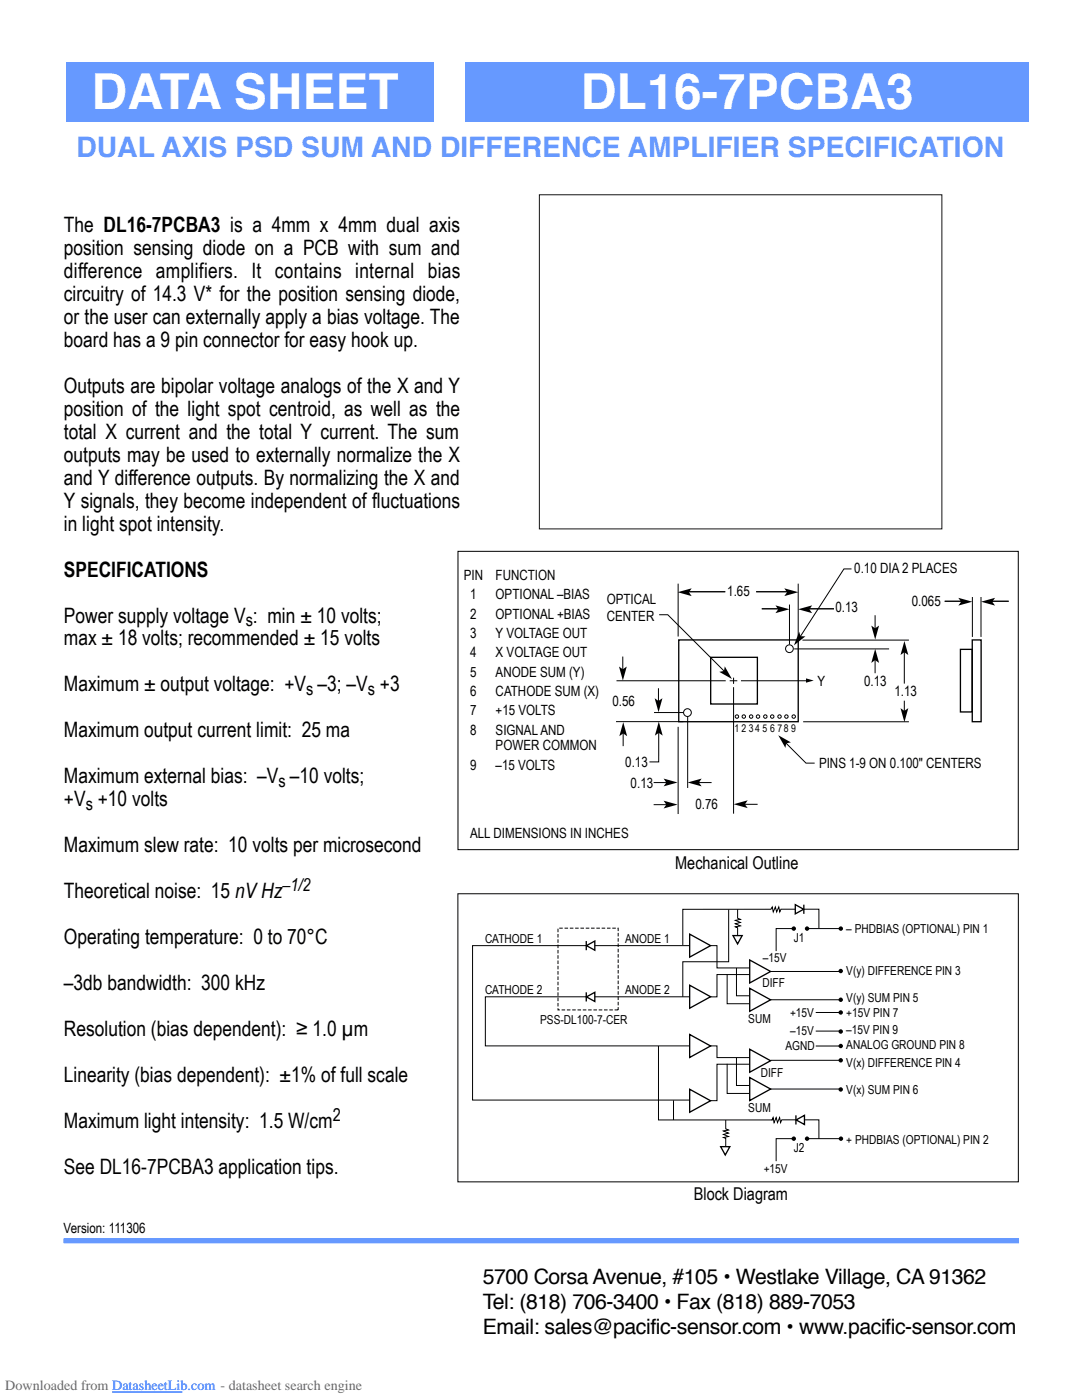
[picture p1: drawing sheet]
<svg xmlns="http://www.w3.org/2000/svg" width="216mm" height="279mm" viewBox="0 0 216 279" stroke-linecap="round" stroke-linejoin="round" font-family="sans-serif">
<defs><g id="words">
<g font-size="9.9" fill="#fff">
<text x="18.3" y="21.9">DATA SHEET</text>
<text x="115.9" y="21.9">DL16-7PCBA3</text>
</g>
<text font-size="5.6" fill="#69f" x="15.2" y="31.3">DUAL AXIS PSD SUM AND DIFFERENCE AMPLIFIER SPECIFICATION</text>
<g font-size="4.2">
<text x="12.8" y="46.3">The DL16-7PCBA3 is a 4mm x 4mm dual axis</text>
<text x="12.8" y="50.9">position sensing diode on a PCB with sum and</text>
<text x="12.8" y="55.4">difference amplifiers. It contains internal bias</text>
<text x="12.8" y="60">circuitry of 14.3 V* for the position sensing diode,</text>
<text x="12.8" y="64.6">or the user can externally apply a bias voltage. The</text>
<text x="12.8" y="69.2">board has a 9 pin connector for easy hook up.</text>
<text x="12.8" y="78.4">Outputs are bipolar voltage analogs of the X and Y</text>
<text x="12.8" y="83">position of the light spot centroid, as well as the</text>
<text x="12.8" y="87.5">total X current and the total Y current. The sum</text>
<text x="12.8" y="92.1">outputs may be used to externally normalize the X</text>
<text x="12.8" y="96.7">and Y difference outputs. By normalizing the X and</text>
<text x="12.8" y="101.3">Y signals, they become independent of fluctuations</text>
<text x="12.8" y="105.9">in light spot intensity.</text>
<text x="12.8" y="115.1">SPECIFICATIONS</text>
<text x="12.8" y="124.2">Power supply voltage V : min ± 10 volts;</text>
<text x="12.8" y="128.8">max ± 18 volts; recommended ± 15 volts</text>
<text x="12.8" y="138">Maximum ± output voltage: +V –3; –V +3</text>
<text x="12.8" y="147.2">Maximum output current limit: 25 ma</text>
<text x="12.8" y="156.3">Maximum external bias: –V –10 volts;</text>
<text x="12.8" y="160.9">+V +10 volts</text>
<text x="12.8" y="170.1">Maximum slew rate: 10 volts per microsecond</text>
<text x="12.8" y="179.3">Theoretical noise: 15 nVHz</text>
<text x="12.8" y="188.4">Operating temperature: 0 to 70°C</text>
<text x="12.8" y="197.6">–3db bandwidth: 300 kHz</text>
<text x="12.8" y="206.8">Resolution (bias dependent): ≥ 1.0 µm</text>
<text x="12.8" y="216">Linearity (bias dependent): ±1% of full scale</text>
<text x="12.8" y="225.1">Maximum light intensity: 1.5 W/cm</text>
<text x="12.8" y="234.3">See DL16-7PCBA3 application tips.</text>
<text x="96.3" y="256.3">5700 Corsa Avenue, #105 • Westlake Village, CA 91362</text>
<text x="96.3" y="261.3">Tel: (818) 706-3400 • Fax (818) 889-7053</text>
<text x="96.3" y="266.2">Email: sales@pacific-sensor.com • www.pacific-sensor.com</text>
</g>
<g font-size="3.5">
<text x="49" y="124.9">s</text>
<text x="61.1" y="138.7">s</text>
<text x="73.4" y="138.7">s</text>
<text x="17.1" y="161.6">s</text>
<text x="55.6" y="157">s</text>
<text x="134.7" y="173.5">Mechanical Outline</text>
<text x="56.4" y="177.9">–1/2</text>
<text x="66.4" y="223.7">2</text>
<text x="138.4" y="239.5">Block Diagram</text>
</g>
<g font-size="2.8">
<text x="92.6" y="115.8">PIN</text>
<text x="93.8" y="119.6">1</text>
<text x="98.9" y="115.8">FUNCTION</text>
<text x="98.9" y="119.6">OPTIONAL –BIAS</text>
<text x="145.1" y="118.9">1.65</text>
<text x="170.5" y="114.4">0.10 DIA 2 PLACES</text>
<text x="93.8" y="123.5">2</text>
<text x="98.9" y="123.5">OPTIONAL +BIAS</text>
<text x="121.1" y="120.5">OPTICAL</text>
<text x="121.1" y="123.9">CENTER</text>
<text x="166.7" y="122.2">0.13</text>
<text x="182" y="120.9">0.065</text>
<text x="93.8" y="127.3">3</text>
<text x="93.8" y="131.2">4</text>
<text x="98.9" y="127.3">Y VOLTAGE OUT</text>
<text x="98.9" y="131.2">X VOLTAGE OUT</text>
<text x="93.8" y="135">5</text>
<text x="98.9" y="135">ANODE SUM (Y)</text>
<text x="163.1" y="136.9">Y</text>
<text x="172.4" y="136.9">0.13</text>
<text x="93.8" y="138.9">6</text>
<text x="93.8" y="142.7">7</text>
<text x="98.9" y="138.9">CATHODE SUM (X)</text>
<text x="98.9" y="142.7">+15 VOLTS</text>
<text x="122.2" y="140.9">0.56</text>
<text x="178.5" y="138.9">1.13</text>
<text x="93.8" y="146.6">8</text>
<text x="98.9" y="146.6">SIGNAL AND</text>
<text x="98.9" y="149.7">POWER COMMON</text>
<text x="93.8" y="153.6">9</text>
<text x="98.9" y="153.6">–15 VOLTS</text>
<text x="124.8" y="153">0.13</text>
<text x="163.4" y="153.2">PINS 1-9 ON 0.100&quot; CENTERS</text>
<text x="125.8" y="157.2">0.13</text>
<text x="138.8" y="161.5">0.76</text>
<text x="93.8" y="167.3">ALL DIMENSIONS IN INCHES</text>
<text x="12.7" y="246">Version: 111306</text>
</g>
<text font-size="2.8" fill="#696969" x="1.1" y="277.4">Downloaded from DatasheetLib.com - datasheet search engine</text>
<g font-size="2.5">
<text x="96.8" y="188.2">CATHODE 1</text>
<text x="124.7" y="188.2">ANODE 1</text>
<text x="158.4" y="188">J1</text>
<text x="168.9" y="186.1">– PHDBIAS (OPTIONAL) PIN 1</text>
<text x="152.1" y="196.9">DIFF</text>
<text x="152.2" y="192">–15V</text>
<text x="168.9" y="194.6">V(y) DIFFERENCE PIN 3</text>
<text x="96.8" y="198.3">CATHODE 2</text>
<text x="124.7" y="198.3">ANODE 2</text>
<text x="157.6" y="202.9">+15V</text>
<text x="168.9" y="199.9">V(y) SUM PIN 5</text>
<text x="168.9" y="203">+15V PIN 7</text>
<text x="107.8" y="204.3">PSS-DL100-7-CER</text>
<text x="149.3" y="204.1">SUM</text>
<text x="156.7" y="209.6">AGND</text>
<text x="157.7" y="206.6">–15V</text>
<text x="168.9" y="206.4">–15V PIN 9</text>
<text x="168.9" y="209.4">ANALOG GROUND PIN 8</text>
<text x="151.8" y="214.8">DIFF</text>
<text x="168.9" y="213">V(x) DIFFERENCE PIN 4</text>
<text x="149.3" y="221.9">SUM</text>
<text x="168.9" y="218.3">V(x) SUM PIN 6</text>
<text x="158.4" y="230">J2</text>
<text x="168.9" y="228.4">+ PHDBIAS (OPTIONAL) PIN 2</text>
<text x="152.4" y="234">+15V</text>
</g>
<text font-size="2.1" x="146.6" y="146.2">1 2 34 5 6 78 9</text>
</g></defs>
<g fill="#69f">
<path d="M13.2 12.5h73.3v11.9h-73.3z"/>
<path d="M92.9 12.5h112.4v11.9h-112.4z"/>
</g>
<path d="M12.7 247.6h190.6" fill="none" stroke="#69f" stroke-width="1.1" stroke-linecap="butt"/>
<g fill="none" stroke="#000" stroke-width=".2">
<path d="M91.4 110h111.8v59.6h-111.8zM135.3 116.5v10.5M137 118.1h7.7M150.9 118.1h6.6M159.3 116.5v10.5M169.9 113.5h-1.5l-8.8 13.6M188.5 120h3.8M194 119.1v8M195.7 119.1v8M197.5 120h3.8M123 135.9h21.8M124.3 131v2.8"/>
<path d="M131.4 137.4v2.8M131.5 122.7h1.7l11.4 11.3M145.6 135.9h1.5M146.4 135.2v1.3M146.4 137.1v25.3M147.9 135.9h13.1M152 121.5h3.8M157.5 120.7v7.9M158.5 129.5h18.9M160.1 127.7h21.3M161 121.5h5.4M174.6 122.8v2.8"/>
<path d="M174.6 131.5v2.9M180.4 129.4v7M180.4 139.8v2.8M122.9 144h13.5M124.3 146.1v2.8M130.4 156.2h2.8M130.5 142.2h5.9M131.4 145.9v6.2h-1.8M135.3 145.1v17.4M137.2 143.1v14.2M139.2 156.2h2.8M156.7 148.2l4.1 4.1h1.8"/>
<path d="M160.3 144h21.1M91.4 178.4h111.8v57.5h-111.8zM130.4 160.6h2.8M148.4 160.5h2.8M158.4 185.3h-3.5v4.5"/>
<circle cx="157.5" cy="129.5" r=".77"/>
<circle cx="137.2" cy="142.2" r=".77"/>
<circle cx="147" cy="143" r=".34"/>
<circle cx="148.4" cy="143" r=".34"/>
<circle cx="149.9" cy="143" r=".34"/>
<circle cx="151.3" cy="143" r=".34"/>
<circle cx="152.7" cy="143" r=".34"/>
<circle cx="154.1" cy="143" r=".34"/>
<circle cx="155.5" cy="143" r=".34"/>
<circle cx="156.9" cy="143" r=".34"/>
<circle cx="158.4" cy="143" r=".34"/>
</g>
<g fill="#000">
<path d="M135.2 118.2l2.8-.8-.5 .8 .5 .8zM156.5 117.4l2.8 .8-2.8 .8 .5-.8zM123.5 133l.8 .6 .8-.6-.8 2.8zM143.5 134.1l1-.2 .1-.9 1.4 2.5zM154.7 120.8l2.8 .8-2.8 .8 .6-.8zM159.5 126.1l.2 .9h1l-2.3 1.8zM159.3 121.6l2.8-.8-.6 .8 .6 .8zM160.8 135.4l1.6 .4-1.6 .4zM174.6 129.5l.8 2.8-.8-.6-.7 .6zM173.9 124.8l.7 .6 .8-.6-.8 2.8zM180.5 127.9l.7 2.8-.8-.5-.7 .5zM191.2 119.3l2.8 .8-2.8 .8 .6-.8z"/>
<path d="M195.8 120.1l2.8-.8-.6 .8 .6 .8zM124.4 144.1l.7 2.8-.8-.5-.7 .5zM130.6 139.3l.8 .6 .8-.6-.8 2.8zM131.5 144l.7 2.8-.8-.5-.7 .5zM132.4 155.4l2.8 .8-2.8 .7 .6-.7zM137.2 156.2l2.8-.8-.5 .8 .5 .7zM155.3 146.7l2.5 1.5-.9 .1-.2 1zM179.7 141.3l.7 .6 .8-.6-.7 2.8zM132.4 159.8l2.8 .8-2.8 .7 .6-.7zM146.4 160.5l2.8-.8-.6 .8 .6 .8z"/>
</g>
<path d="M135.4 127.7h23.9v16.3h-23.9zM141.8 131.2h9.3v9.3h-9.3zM191.6 129.6h2.4v12.5h-2.4zM194 127.7h1.8v16.3h-1.8z" fill="none" stroke="#000" stroke-width=".26"/>
<path d="M107.6 38.9h80.3v66.7h-80.3z" fill="none" stroke="#161415" stroke-width=".2"/>
<path d="M117 187.8v1.8z" fill="#fff"/>
<path d="M117 187.8v1.8" fill="none" stroke="#000" stroke-width=".26"/>
<path d="M117 198v1.9z" fill="#fff"/>
<path d="M117 198v1.9" fill="none" stroke="#000" stroke-width=".26"/>
<path d="M149.6 191.6l4.2 2.3-4.2 2.3z" fill="#fff"/>
<path d="M149.6 191.6l4.2 2.3-4.2 2.3z" fill="none" stroke="#000" stroke-width=".26"/>
<path d="M149.6 197.2l4.2 2.3-4.2 2.3z" fill="#fff"/>
<path d="M149.6 197.2l4.2 2.3-4.2 2.3z" fill="none" stroke="#000" stroke-width=".26"/>
<path d="M149.6 209.4l4.2 2.3-4.2 2.3z" fill="#fff"/>
<path d="M149.6 209.4l4.2 2.3-4.2 2.3z" fill="none" stroke="#000" stroke-width=".26"/>
<path d="M149.6 215.1l4.2 2.2-4.2 2.3z" fill="#fff"/>
<path d="M149.6 215.1l4.2 2.2-4.2 2.3z" fill="none" stroke="#000" stroke-width=".26"/>
<path d="M137.9 198.9h-41.1v9.8h46.3v2.4h6.5M145.1 194.5v5.8h4.4M145.4 181.5v10.4h-9.2v7M147 193.2v5.5h2.5M149.6 193.2h-6.5v-4.5h-48.8v30.8h43.4M149.6 194.5h-6.5v4.4h-2.8M145.1 212.3v5.9h4.4M147 211.1v5.5h2.5M149.6 212.4h-6.5v7.3h-2.8" fill="none" stroke="#000" stroke-width=".2"/>
<path d="M111.3 185.2h12v16.4h-12z" fill="none" stroke="#000" stroke-width=".2" stroke-dasharray=".7 .4" stroke-linecap="butt"/>
<path d="M137.6 186.4l4.2 2.3-4.2 2.3z" fill="#fff"/>
<path d="M137.6 186.4l4.2 2.3-4.2 2.3z" fill="none" stroke="#000" stroke-width=".26"/>
<path d="M117 188.7l1.7-.9v1.8z" fill="#fff"/>
<path d="M117 188.7l1.7-.9v1.8z" fill="none" stroke="#000" stroke-width=".26"/>
<path d="M117 199l1.7-1v1.9z" fill="#fff"/>
<path d="M117 199l1.7-1v1.9z" fill="none" stroke="#000" stroke-width=".26"/>
<path d="M160.4 180.5v1.9z" fill="#fff"/>
<path d="M160.4 180.5v1.9" fill="none" stroke="#000" stroke-width=".26"/>
<path d="M158.7 180.5l1.7 1-1.7 .9z" fill="#fff"/>
<path d="M158.7 180.5l1.7 1-1.7 .9z" fill="none" stroke="#000" stroke-width=".26"/>
<path d="M158.8 222.6v1.8z" fill="#fff"/>
<path d="M158.8 222.6v1.8" fill="none" stroke="#000" stroke-width=".26"/>
<path d="M158.9 223.5l1.6-.9v1.8z" fill="#fff"/>
<path d="M158.9 223.5l1.6-.9v1.8z" fill="none" stroke="#000" stroke-width=".26"/>
<path d="M137.6 196.6l4.2 2.3-4.2 2.3z" fill="#fff"/>
<path d="M137.6 196.6l4.2 2.3-4.2 2.3z" fill="none" stroke="#000" stroke-width=".26"/>
<path d="M137.6 206.5l4.2 2.2-4.2 2.3z" fill="#fff"/>
<path d="M137.6 206.5l4.2 2.2-4.2 2.3z" fill="none" stroke="#000" stroke-width=".26"/>
<path d="M137.6 217.4l4.2 2.3-4.2 2.3z" fill="#fff"/>
<path d="M137.6 217.4l4.2 2.3-4.2 2.3z" fill="none" stroke="#000" stroke-width=".26"/>
<g fill="#000">
<circle cx="158.4" cy="185.3" r=".44"/>
<circle cx="161" cy="185.3" r=".44"/>
<circle cx="167.8" cy="185.3" r=".44"/>
<circle cx="158.4" cy="227.2" r=".44"/>
<circle cx="161" cy="227.2" r=".44"/>
<circle cx="167.8" cy="227.2" r=".44"/>
</g>
<path d="M160.9 185.3h6.9M158.4 227.2h-3.5v4.5M160.9 227.2h6.9" fill="none" stroke="#000" stroke-width=".2"/>
<path d="M143.8 228.8h1.8l-.9 1.7z" fill="#fff"/>
<path d="M143.8 228.8h1.8l-.9 1.7z" fill="none" stroke="#000" stroke-width=".26"/>
<path d="M146.3 186.7h1.8l-.9 1.7z" fill="#fff"/>
<path d="M146.3 186.7h1.8l-.9 1.7z" fill="none" stroke="#000" stroke-width=".26"/>
<g fill="#000">
<circle cx="167.8" cy="199.5" r=".44"/>
<circle cx="167.8" cy="193.8" r=".44"/>
<circle cx="167.8" cy="202.1" r=".44"/>
<circle cx="167.8" cy="211.6" r=".44"/>
<circle cx="167.8" cy="217.4" r=".44"/>
<circle cx="167.8" cy="205.9" r=".44"/>
<circle cx="167.8" cy="208.8" r=".44"/>
</g>
<g fill="none" stroke="#000" stroke-width=".2">
<path d="M147.2 181.5v1.7l.5 .3-1 .2 1 .4-1 .3 1 .4-1 .2 .5 .2v1.6M153.8 193.9h14M153.8 199.5h14M158.6 181.5h-2.8l-.2 .5-.2-1-.4 1-.3-1-.4 1-.2-1-.3 .5h-17.6v7.1M160.4 181.5h3v3.8M131.4 208.8v14.7h22.8l.1-.5 .2 1 .4-1 .2 1 .5-1 .2 1 .2-.5h2.8M134.4 219.6v3.9M153.8 211.6h14M153.8 217.3h14M162.8 202.1h5M162.8 205.8h5M162.8 208.8h5"/>
<path d="M144.8 223.5v1.8l.6 .2-1 .2 1 .4-1 .3 1 .4-1 .2 .4 .2v1.6M160.6 223.5h2.8v3.8"/>
</g>
<path d="M22.4 277.8h14" fill="none" stroke="#00f" stroke-width=".2"/>
<path d="M0 275h78.6v3h-78.6z" fill-rule="evenodd" fill="#fff"/>
<path d="M22.4 277.8h14" fill="none" stroke="#00f" stroke-width=".2"/>
<use href="#words"/>
</svg>
